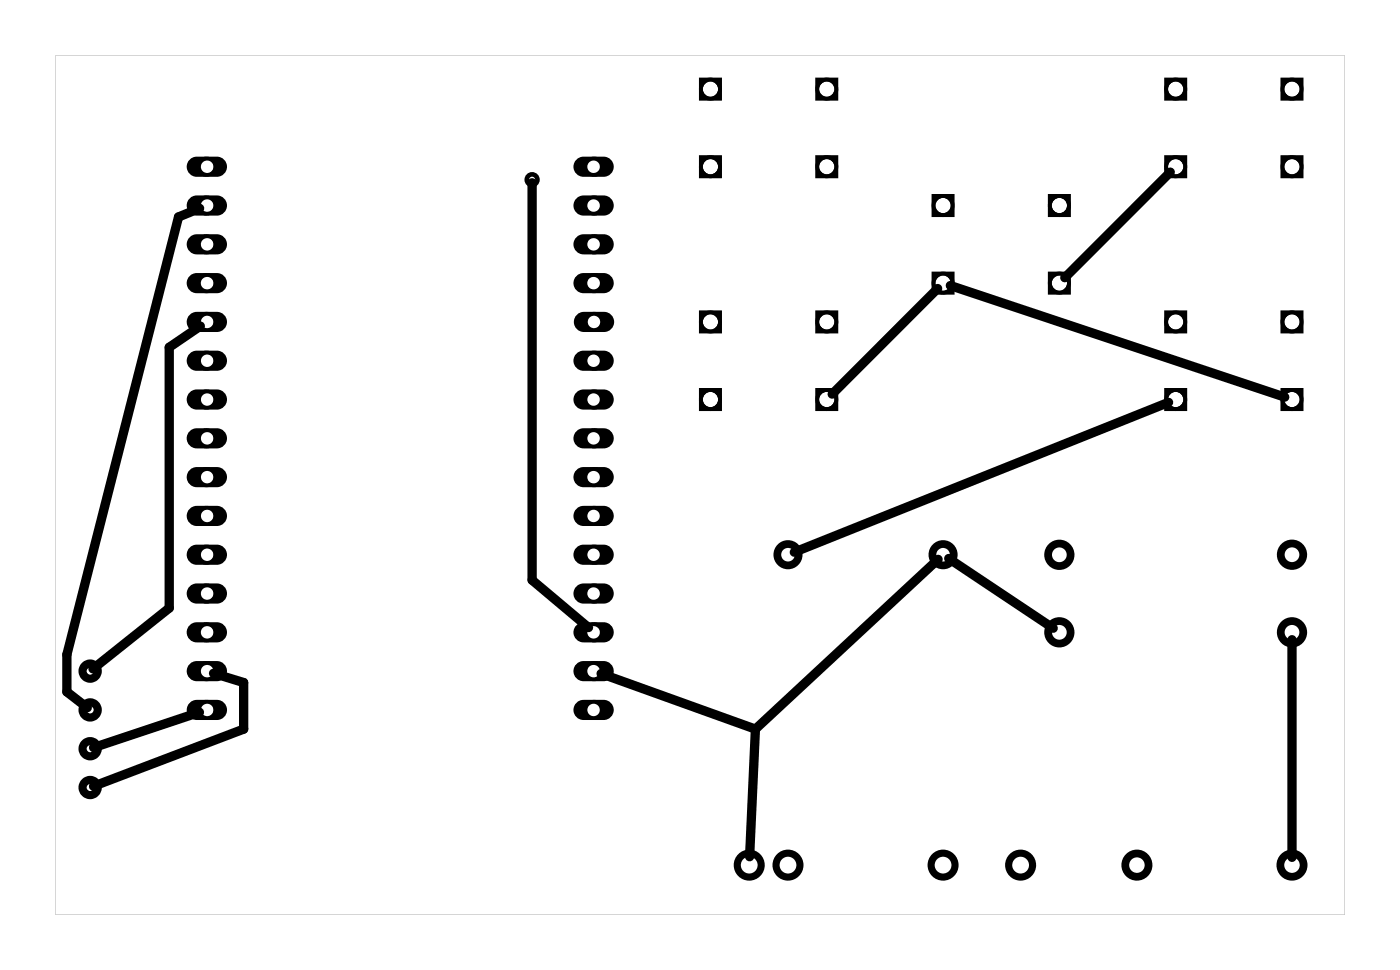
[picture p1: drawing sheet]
<svg xmlns="http://www.w3.org/2000/svg" width="92mm" height="63mm" viewBox="0 0 92 63" stroke-linecap="round" stroke-linejoin="round" font-family="sans-serif">
<g fill="#000">
<path d="M12.4 18.1a.66 .66 0 0 0-.1 .7 .66 .66 0 0 0 .6 .4h1.3a.66 .66 0 0 0 .7-.7 .66 .66 0 0 0-.7-.6h-1.3zM13.2 18.5a.41 .41 0 0 1 .8 0 .41 .41 0 0 1-.8 0z"/>
<path d="M12.4 13a.66 .66 0 0 0-.1 .7 .66 .66 0 0 0 .6 .4h1.3a.66 .66 0 0 0 .7-.6 .66 .66 0 0 0-.7-.7h-1.3zM13.2 13.5a.41 .41 0 0 1 .8 0 .41 .41 0 0 1-.8 0z"/>
<path d="M12.4 15.5a.66 .66 0 0 0-.1 .7 .66 .66 0 0 0 .6 .5h1.3a.66 .66 0 0 0 .7-.7 .66 .66 0 0 0-.7-.7h-1.3zM13.2 16a.41 .41 0 0 1 .8 0 .41 .41 0 0 1-.8 0z"/>
<path d="M12.4 10.4a.66 .66 0 0 0-.1 .8 .66 .66 0 0 0 .6 .4h1.3a.66 .66 0 0 0 .7-.7 .66 .66 0 0 0-.7-.6h-1.3zM13.2 10.9a.41 .41 0 0 1 .8 0 .41 .41 0 0 1-.8 0z"/>
<path d="M37.8 10.4a.66 .66 0 0 0-.2 .8 .66 .66 0 0 0 .6 .4h1.3a.66 .66 0 0 0 .7-.7 .66 .66 0 0 0-.7-.6h-1.3zM38.5 10.9a.41 .41 0 0 1 .8 0 .41 .41 0 0 1-.8 0z"/>
<path d="M37.8 13a.66 .66 0 0 0-.2 .7 .66 .66 0 0 0 .6 .4h1.3a.66 .66 0 0 0 .7-.6 .66 .66 0 0 0-.7-.7h-1.3zM38.5 13.5a.41 .41 0 0 1 .8 0 .41 .41 0 0 1-.8 0z"/>
<path d="M37.8 15.5a.66 .66 0 0 0-.2 .7 .66 .66 0 0 0 .6 .5h1.3a.66 .66 0 0 0 .7-.7 .66 .66 0 0 0-.7-.7h-1.3zM38.5 16a.41 .41 0 0 1 .8 0 .41 .41 0 0 1-.8 0z"/>
<path d="M37.8 18.1a.66 .66 0 0 0-.2 .7 .66 .66 0 0 0 .6 .4h1.3a.66 .66 0 0 0 .7-.7 .66 .66 0 0 0-.7-.6h-1.3zM38.5 18.5a.41 .41 0 0 1 .8 0 .41 .41 0 0 1-.8 0z"/>
<path d="M45.8 5.1v1.5h1.5v-1.5zM46 5.8a.5 .5 0 0 1 1 0 .5 .5 0 0 1-1 0z"/>
<path d="M45.8 10.2v1.5h1.5v-1.5zM46 10.9a.5 .5 0 0 1 1 0 .5 .5 0 0 1-1 0z"/>
<path d="M53.4 5.1v1.5h1.5v-1.5zM53.7 5.8a.5 .5 0 0 1 1 0 .5 .5 0 0 1-1 0z"/>
<path d="M53.4 10.2v1.5h1.5v-1.5zM53.7 10.9a.5 .5 0 0 1 1 0 .5 .5 0 0 1-1 0z"/>
<path d="M61 12.7v1.5h1.5v-1.5zM61.3 13.5a.5 .5 0 0 1 1 0 .5 .5 0 0 1-1 0z"/>
<path d="M61 17.8v1.5h1.5v-1.5zM61.3 18.5a.5 .5 0 0 1 1 0 .5 .5 0 0 1-1 0z"/>
<path d="M68.7 12.7v1.5h1.5v-1.5zM68.9 13.5a.5 .5 0 0 1 1 0 .5 .5 0 0 1-1 0z"/>
<path d="M68.7 17.8v1.5h1.5v-1.5zM68.9 18.5a.5 .5 0 0 1 1 0 .5 .5 0 0 1-1 0z"/>
<path d="M76.3 5.1v1.5h1.5v-1.5zM76.5 5.8a.5 .5 0 0 1 1 0 .5 .5 0 0 1-1 0z"/>
<path d="M76.3 10.2v1.5h1.5v-1.5zM76.5 10.9a.5 .5 0 0 1 1 0 .5 .5 0 0 1-1 0z"/>
<path d="M83.9 5.1v1.5h1.5v-1.5zM84.1 5.8a.5 .5 0 0 1 1 0 .5 .5 0 0 1-1 0z"/>
<path d="M83.9 10.2v1.5h1.5v-1.5zM84.1 10.9a.5 .5 0 0 1 1 0 .5 .5 0 0 1-1 0z"/>
<path d="M3.6 3.6v56.3h84.5v-56.3zM3.6 3.6h84.5v56.3h-84.5z"/>
<path d="M12.4 35.8a.66 .66 0 0 0-.1 .8 .66 .66 0 0 0 .6 .4h1.3a.66 .66 0 0 0 .7-.7 .66 .66 0 0 0-.7-.6h-1.3zM13.2 36.3a.41 .41 0 0 1 .8 0 .41 .41 0 0 1-.8 0z"/>
<path d="M12.4 28.2a.66 .66 0 0 0-.1 .7 .66 .66 0 0 0 .6 .5h1.3a.66 .66 0 0 0 .7-.7 .66 .66 0 0 0-.7-.7h-1.3zM13.2 28.7a.41 .41 0 0 1 .8 0 .41 .41 0 0 1-.8 0z"/>
<path d="M12.4 38.4a.66 .66 0 0 0-.1 .7 .66 .66 0 0 0 .6 .4h1.3a.66 .66 0 0 0 .7-.6 .66 .66 0 0 0-.7-.7h-1.3zM13.2 38.9a.41 .41 0 0 1 .8 0 .41 .41 0 0 1-.8 0z"/>
<path d="M12.4 33.3a.66 .66 0 0 0-.1 .7 .66 .66 0 0 0 .6 .4h1.3a.66 .66 0 0 0 .7-.6 .66 .66 0 0 0-.7-.7h-1.3zM13.2 33.8a.41 .41 0 0 1 .8 0 .41 .41 0 0 1-.8 0z"/>
<path d="M12.4 30.8a.66 .66 0 0 0-.1 .7 .66 .66 0 0 0 .6 .4h1.3a.66 .66 0 0 0 .7-.7 .66 .66 0 0 0-.7-.6h-1.3zM13.2 31.2a.41 .41 0 0 1 .8 0 .41 .41 0 0 1-.8 0z"/>
<path d="M12.4 25.7a.66 .66 0 0 0-.1 .7 .66 .66 0 0 0 .6 .4h1.3a.66 .66 0 0 0 .7-.6 .66 .66 0 0 0-.7-.7h-1.3zM13.2 26.2a.41 .41 0 0 1 .8 0 .41 .41 0 0 1-.8 0z"/>
<path d="M12.4 23.1a.66 .66 0 0 0-.1 .8 .66 .66 0 0 0 .6 .4h1.3a.66 .66 0 0 0 .7-.7 .66 .66 0 0 0-.7-.6h-1.3zM13.2 23.6a.41 .41 0 0 1 .8 0 .41 .41 0 0 1-.8 0z"/>
<path d="M12.4 20.6a.66 .66 0 0 0-.1 .7 .66 .66 0 0 0 .6 .4h1.3a.66 .66 0 0 0 .7-.6 .66 .66 0 0 0-.7-.7h-1.3zM13.2 21.1a.41 .41 0 0 1 .8 0 .41 .41 0 0 1-.8 0z"/>
<path d="M37.8 23.1a.66 .66 0 0 0-.2 .8 .66 .66 0 0 0 .6 .4h1.3a.66 .66 0 0 0 .7-.7 .66 .66 0 0 0-.7-.6h-1.3zM38.5 23.6a.41 .41 0 0 1 .8 0 .41 .41 0 0 1-.8 0z"/>
<path d="M37.8 25.7a.66 .66 0 0 0-.2 .7 .66 .66 0 0 0 .6 .4h1.3a.66 .66 0 0 0 .7-.6 .66 .66 0 0 0-.7-.7h-1.3zM38.5 26.2a.41 .41 0 0 1 .8 0 .41 .41 0 0 1-.8 0z"/>
<path d="M37.8 28.2a.66 .66 0 0 0-.2 .7 .66 .66 0 0 0 .6 .5h1.3a.66 .66 0 0 0 .7-.7 .66 .66 0 0 0-.7-.7h-1.3zM38.5 28.7a.41 .41 0 0 1 .8 0 .41 .41 0 0 1-.8 0z"/>
<path d="M37.8 30.8a.66 .66 0 0 0-.2 .7 .66 .66 0 0 0 .6 .4h1.4a.66 .66 0 0 0 .6-.7 .66 .66 0 0 0-.6-.6h-1.4zM38.5 31.2a.41 .41 0 0 1 .8 0 .41 .41 0 0 1-.8 0z"/>
<path d="M37.8 33.3a.66 .66 0 0 0-.2 .7 .66 .66 0 0 0 .6 .4h1.4a.66 .66 0 0 0 .6-.6 .66 .66 0 0 0-.6-.7h-1.4zM38.5 33.8a.41 .41 0 0 1 .8 0 .41 .41 0 0 1-.8 0z"/>
<path d="M37.8 35.8a.66 .66 0 0 0-.2 .8 .66 .66 0 0 0 .6 .4h1.4a.66 .66 0 0 0 .6-.7 .66 .66 0 0 0-.6-.6h-1.4zM38.5 36.3a.41 .41 0 0 1 .8 0 .41 .41 0 0 1-.8 0z"/>
<path d="M37.8 38.4a.66 .66 0 0 0-.2 .7 .66 .66 0 0 0 .6 .4h1.4a.66 .66 0 0 0 .6-.6 .66 .66 0 0 0-.6-.7h-1.4zM38.5 38.9a.41 .41 0 0 1 .8 0 .41 .41 0 0 1-.8 0z"/>
<path d="M37.8 20.6a.66 .66 0 0 0-.2 .7 .66 .66 0 0 0 .7 .4h1.3a.66 .66 0 0 0 .6-.6 .66 .66 0 0 0-.6-.7h-1.3zM38.5 21.1a.41 .41 0 0 1 .8 0 .41 .41 0 0 1-.8 0z"/>
<path d="M45.8 20.3v1.5h1.5v-1.5zM46 21.1a.5 .5 0 0 1 1 0 .5 .5 0 0 1-1 0z"/>
<path d="M45.8 25.4v1.5h1.5v-1.5zM46 26.2a.5 .5 0 0 1 1 0 .5 .5 0 0 1-1 0z"/>
<path d="M53.4 20.3v1.5h1.5v-1.5zM53.7 21.1a.5 .5 0 0 1 1 0 .5 .5 0 0 1-1 0z"/>
<path d="M53.4 25.4v1.5h1.5v-1.5zM53.7 26.2a.5 .5 0 0 1 1 0 .5 .5 0 0 1-1 0z"/>
<path d="M76.3 20.3v1.5h1.5v-1.5zM76.5 21.1a.5 .5 0 0 1 1 0 .5 .5 0 0 1-1 0z"/>
<path d="M76.3 25.4v1.5h1.5v-1.5zM76.5 26.2a.5 .5 0 0 1 1 0 .5 .5 0 0 1-1 0z"/>
<path d="M83.9 20.3v1.5h1.5v-1.5zM84.1 21.1a.5 .5 0 0 1 1 0 .5 .5 0 0 1-1 0z"/>
<path d="M83.9 25.4v1.5h1.5v-1.5zM84.1 26.2a.5 .5 0 0 1 1 0 .5 .5 0 0 1-1 0z"/>
<path d="M12.4 40.9a.66 .66 0 0 0-.1 .7 .66 .66 0 0 0 .6 .5h1.3a.66 .66 0 0 0 .7-.7 .66 .66 0 0 0-.7-.7h-1.3zM13.2 41.4a.41 .41 0 0 1 .8 0 .41 .41 0 0 1-.8 0z"/>
<path d="M12.4 43.5a.66 .66 0 0 0-.1 .7 .66 .66 0 0 0 .6 .4h1.3a.66 .66 0 0 0 .7-.7 .66 .66 0 0 0-.7-.6h-1.3zM13.2 43.9a.41 .41 0 0 1 .8 0 .41 .41 0 0 1-.8 0z"/>
<path d="M12.4 46a.66 .66 0 0 0-.1 .7 .66 .66 0 0 0 .6 .4h1.3a.66 .66 0 0 0 .7-.6 .66 .66 0 0 0-.7-.7h-1.3zM13.2 46.5a.41 .41 0 0 1 .8 0 .41 .41 0 0 1-.8 0z"/>
<path d="M37.8 40.9a.66 .66 0 0 0-.2 .7 .66 .66 0 0 0 .6 .5h1.4a.66 .66 0 0 0 .6-.7 .66 .66 0 0 0-.6-.7h-1.4zM38.5 41.4a.41 .41 0 0 1 .8 0 .41 .41 0 0 1-.8 0z"/>
<path d="M37.8 43.5a.66 .66 0 0 0-.2 .7 .66 .66 0 0 0 .6 .4h1.4a.66 .66 0 0 0 .6-.7 .66 .66 0 0 0-.6-.6h-1.4zM38.5 43.9a.41 .41 0 0 1 .8 0 .41 .41 0 0 1-.8 0z"/>
<path d="M37.8 46a.66 .66 0 0 0-.2 .7 .66 .66 0 0 0 .6 .4h1.4a.66 .66 0 0 0 .6-.6 .66 .66 0 0 0-.6-.7h-1.4zM38.5 46.5a.41 .41 0 0 1 .8 0 .41 .41 0 0 1-.8 0z"/>
</g>
<g fill="none" stroke="#000" stroke-width=".51">
<circle cx="51.6" cy="36.3" r=".7"/>
<circle cx="61.8" cy="36.3" r=".7"/>
<circle cx="69.4" cy="36.3" r=".74"/>
<circle cx="84.6" cy="36.3" r=".74"/>
<circle cx="69.4" cy="41.4" r=".74"/>
<circle cx="74.5" cy="56.6" r=".76"/>
<circle cx="84.6" cy="56.6" r=".76"/>
<circle cx="84.6" cy="41.4" r=".74"/>
</g>
<g fill="none" stroke="#000" stroke-width=".18">
<circle cx="13.5" cy="18.5" r=".57"/>
<circle cx="13.5" cy="13.5" r=".57"/>
<circle cx="13.5" cy="16" r=".57"/>
<circle cx="13.5" cy="10.9" r=".57"/>
<circle cx="38.9" cy="18.5" r=".57"/>
<circle cx="38.9" cy="13.5" r=".57"/>
<circle cx="38.9" cy="16" r=".57"/>
<circle cx="38.9" cy="10.9" r=".57"/>
<circle cx="13.5" cy="31.2" r=".57"/>
<circle cx="13.5" cy="33.8" r=".57"/>
<circle cx="13.5" cy="36.3" r=".57"/>
<circle cx="13.5" cy="28.7" r=".57"/>
<circle cx="13.5" cy="26.2" r=".57"/>
<circle cx="13.5" cy="21.1" r=".57"/>
<circle cx="13.5" cy="38.9" r=".57"/>
<circle cx="13.5" cy="23.6" r=".57"/>
<circle cx="38.9" cy="31.2" r=".57"/>
<circle cx="38.9" cy="23.6" r=".57"/>
<circle cx="38.9" cy="28.7" r=".57"/>
<circle cx="38.9" cy="36.3" r=".57"/>
<circle cx="38.9" cy="21.1" r=".57"/>
<circle cx="38.9" cy="38.9" r=".57"/>
<circle cx="38.9" cy="26.2" r=".57"/>
<circle cx="38.9" cy="33.8" r=".57"/>
<circle cx="13.5" cy="46.5" r=".57"/>
<circle cx="13.5" cy="41.4" r=".57"/>
<circle cx="13.5" cy="43.9" r=".57"/>
<circle cx="38.9" cy="43.9" r=".57"/>
<circle cx="38.9" cy="46.5" r=".57"/>
<circle cx="38.9" cy="41.4" r=".57"/>
</g>
<g fill="none" stroke="#000" stroke-width=".25">
<circle cx="46.5" cy="5.8" r=".63"/>
<circle cx="46.5" cy="10.9" r=".63"/>
<circle cx="54.2" cy="5.8" r=".63"/>
<circle cx="54.2" cy="10.9" r=".63"/>
<circle cx="61.8" cy="13.5" r=".63"/>
<circle cx="61.8" cy="18.5" r=".63"/>
<circle cx="69.4" cy="13.5" r=".63"/>
<circle cx="69.4" cy="18.5" r=".63"/>
<circle cx="77" cy="5.8" r=".63"/>
<circle cx="77" cy="10.9" r=".63"/>
<circle cx="84.6" cy="5.8" r=".63"/>
<circle cx="84.6" cy="10.9" r=".63"/>
<circle cx="46.5" cy="21.1" r=".63"/>
<circle cx="46.5" cy="26.2" r=".63"/>
<circle cx="54.2" cy="21.1" r=".63"/>
<circle cx="54.2" cy="26.2" r=".63"/>
<circle cx="77" cy="21.1" r=".63"/>
<circle cx="77" cy="26.2" r=".63"/>
<circle cx="84.6" cy="21.1" r=".63"/>
<circle cx="84.6" cy="26.2" r=".63"/>
</g>
<g fill="none" stroke="#000" stroke-width=".47">
<circle cx="49.1" cy="56.6" r=".78"/>
<circle cx="51.6" cy="56.6" r=".78"/>
<circle cx="61.8" cy="56.6" r=".78"/>
<circle cx="66.9" cy="56.6" r=".78"/>
</g>
<g fill="none" stroke="#000" stroke-width=".53">
<circle cx="5.9" cy="49" r=".5"/>
<circle cx="5.9" cy="43.9" r=".5"/>
<circle cx="5.9" cy="46.5" r=".5"/>
<circle cx="5.9" cy="51.6" r=".5"/>
</g>
<circle cx="34.9" cy="11.8" r=".35" fill="none" stroke="#000" stroke-width=".3"/>
<g fill="none" stroke="#000" stroke-width=".61">
<path d="M13.1 13.6l-1.4 .6-7.3 28.7v2.4l1.3 1M34.9 12v26l3.7 3.1M61.4 18.9l-6.9 6.9M62.3 18.7l21.9 7.3M76.7 11.3l-6.9 6.9M13.1 21.3l-2 1.4v17.1l-5 4M61.5 36.6l-12 11.1M62.2 36.6l6.8 4.5M76.6 26.3l-24.6 9.8M13.1 46.6l-7 2.3M14 44.1l2 .6v3l-9.9 3.8M39.4 44.1l10.1 3.6"/>
<path d="M49.5 47.7l-.4 8.4M84.6 41.9v14.2"/>
</g>
</svg>
